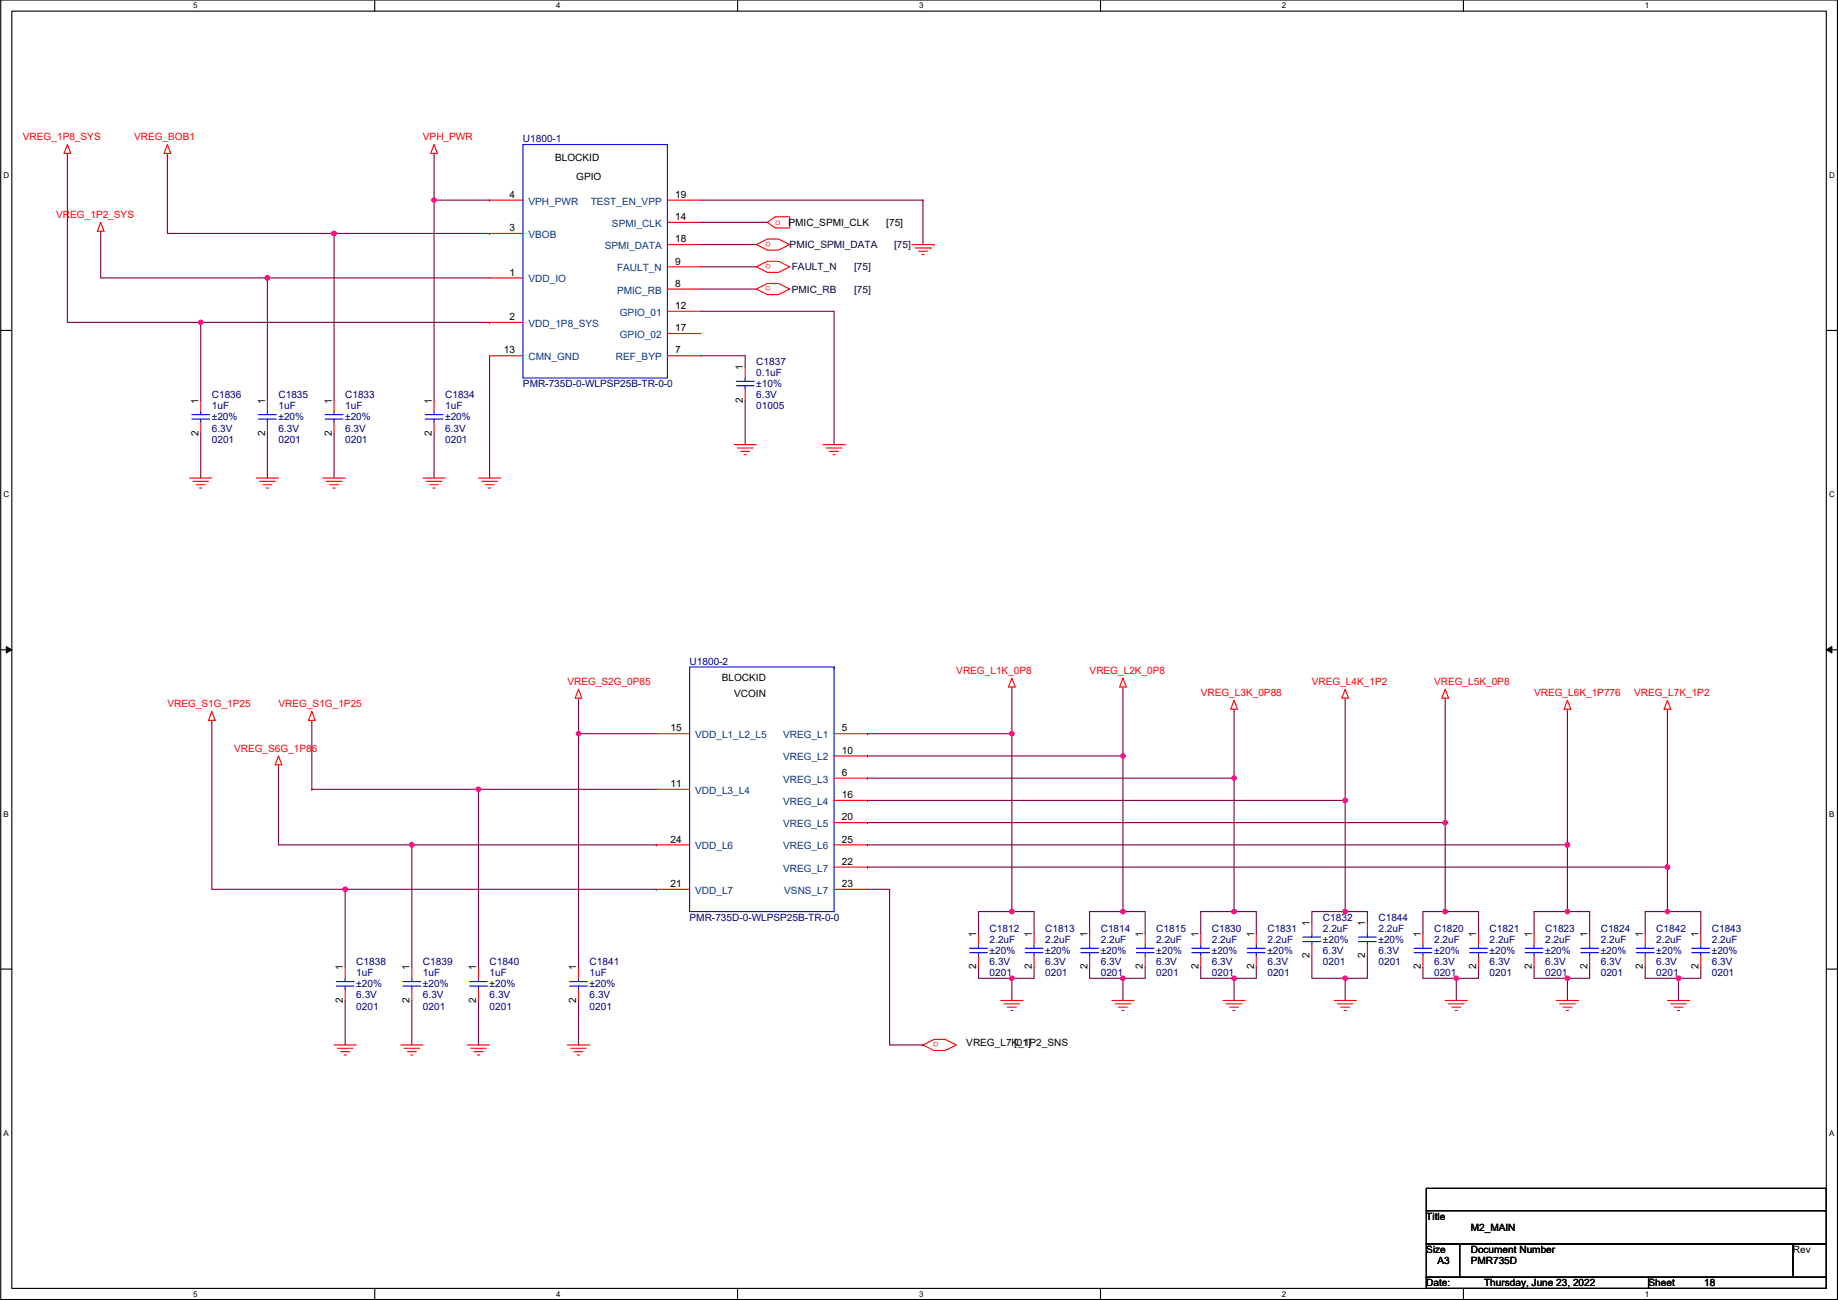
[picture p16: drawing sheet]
<svg xmlns="http://www.w3.org/2000/svg" width="420mm" height="297mm" viewBox="0 0 420 297" stroke-linecap="round" stroke-linejoin="round" font-family="sans-serif">
<defs><g id="words">
<g font-size="2.3" fill="#f00">
<text x="5.2" y="32">VREG_1P8_SYS</text>
<text x="30.6" y="32">VREG_BOB1</text>
<text x="96.7" y="32">VPH_PWR</text>
<text x="12.9" y="49.8">VREG_1P2_SYS</text>
<text x="177.2" y="51.4">o</text>
<text x="176.2" y="55.3" transform="rotate(180 176.2 55.3)">o</text>
<text x="176.2" y="60.3" transform="rotate(180 176.2 60.3)">o</text>
<text x="176.2" y="65.4" transform="rotate(180 176.2 65.4)">o</text>
<text x="218.6" y="154">VREG_L1K_0P8</text>
<text x="249.1" y="154">VREG_L2K_0P8</text>
<text x="38.3" y="161.6">VREG_S1G_1P25</text>
<text x="63.7" y="161.6">VREG_S1G_1P25</text>
<text x="129.7" y="156.5">VREG_S2G_0P85</text>
<text x="274.5" y="159">VREG_L3K_0P88</text>
<text x="299.9" y="156.5">VREG_L4K_1P2</text>
<text x="327.8" y="156.5">VREG_L5K_0P8</text>
<text x="350.7" y="159">VREG_L6K_1P776</text>
<text x="373.5" y="159">VREG_L7K_1P2</text>
<text x="53.5" y="171.7">VREG_S6G_1P86</text>
<text x="214.5" y="238.1" transform="rotate(180 214.5 238.1)">o</text>
</g>
<g font-size="2.3" fill="#000080">
<text x="119.5" y="32.6">U1800-1</text>
<text x="172.9" y="83.4">C1837</text>
<text x="119.5" y="88.4">PMR-735D-0-WLPSP25B-TR-0-0</text>
<text x="172.9" y="85.9">0.1uF</text>
<text x="172.9" y="88.4">±10%</text>
<text x="48.4" y="91">C1836</text>
<text x="48.4" y="93.5">1uF</text>
<text x="63.7" y="91">C1835</text>
<text x="63.7" y="93.5">1uF</text>
<text x="78.9" y="91">C1833</text>
<text x="78.9" y="93.5">1uF</text>
<text x="101.8" y="91">C1834</text>
<text x="101.8" y="93.5">1uF</text>
<text x="172.9" y="93.5">01005</text>
<text x="172.9" y="91">6.3V</text>
<text x="48.4" y="101.1">0201</text>
<text x="48.4" y="98.6">6.3V</text>
<text x="48.4" y="96.1">±20%</text>
<text x="63.7" y="101.1">0201</text>
<text x="63.7" y="98.6">6.3V</text>
<text x="63.7" y="96.1">±20%</text>
<text x="78.9" y="101.1">0201</text>
<text x="78.9" y="98.6">6.3V</text>
<text x="78.9" y="96.1">±20%</text>
<text x="101.8" y="101.1">0201</text>
<text x="101.8" y="98.6">6.3V</text>
<text x="101.8" y="96.1">±20%</text>
<text x="157.6" y="151.9">U1800-2</text>
<text x="157.6" y="210.4">PMR-735D-0-WLPSP25B-TR-0-0</text>
<text x="226.2" y="212.9">C1812</text>
<text x="226.2" y="215.4">2.2uF</text>
<text x="238.9" y="212.9">C1813</text>
<text x="238.9" y="215.4">2.2uF</text>
<text x="251.6" y="212.9">C1814</text>
<text x="251.6" y="215.4">2.2uF</text>
<text x="264.3" y="212.9">C1815</text>
<text x="264.3" y="215.4">2.2uF</text>
<text x="277" y="212.9">C1830</text>
<text x="277" y="215.4">2.2uF</text>
<text x="289.7" y="212.9">C1831</text>
<text x="289.7" y="215.4">2.2uF</text>
<text x="302.4" y="210.4">C1832</text>
<text x="302.4" y="212.9">2.2uF</text>
<text x="302.4" y="215.4">±20%</text>
<text x="315.1" y="210.4">C1844</text>
<text x="315.1" y="212.9">2.2uF</text>
<text x="315.1" y="215.4">±20%</text>
<text x="327.8" y="212.9">C1820</text>
<text x="327.8" y="215.4">2.2uF</text>
<text x="340.5" y="212.9">C1821</text>
<text x="340.5" y="215.4">2.2uF</text>
<text x="353.2" y="212.9">C1823</text>
<text x="353.2" y="215.4">2.2uF</text>
<text x="365.9" y="212.9">C1824</text>
<text x="365.9" y="215.4">2.2uF</text>
<text x="378.6" y="212.9">C1842</text>
<text x="378.6" y="215.4">2.2uF</text>
<text x="391.3" y="212.9">C1843</text>
<text x="391.3" y="215.4">2.2uF</text>
<text x="81.4" y="220.5">C1838</text>
<text x="96.7" y="220.5">C1839</text>
<text x="111.9" y="220.5">C1840</text>
<text x="134.8" y="220.5">C1841</text>
<text x="226.2" y="220.5">6.3V</text>
<text x="226.2" y="218">±20%</text>
<text x="238.9" y="220.5">6.3V</text>
<text x="238.9" y="218">±20%</text>
<text x="251.6" y="220.5">6.3V</text>
<text x="251.6" y="218">±20%</text>
<text x="264.3" y="220.5">6.3V</text>
<text x="264.3" y="218">±20%</text>
<text x="277" y="220.5">6.3V</text>
<text x="277" y="218">±20%</text>
<text x="289.7" y="220.5">6.3V</text>
<text x="289.7" y="218">±20%</text>
<text x="302.4" y="220.5">0201</text>
<text x="302.4" y="218">6.3V</text>
<text x="315.1" y="220.5">0201</text>
<text x="315.1" y="218">6.3V</text>
<text x="327.8" y="220.5">6.3V</text>
<text x="327.8" y="218">±20%</text>
<text x="340.5" y="220.5">6.3V</text>
<text x="340.5" y="218">±20%</text>
<text x="353.2" y="220.5">6.3V</text>
<text x="353.2" y="218">±20%</text>
<text x="365.9" y="220.5">6.3V</text>
<text x="365.9" y="218">±20%</text>
<text x="378.6" y="220.5">6.3V</text>
<text x="378.6" y="218">±20%</text>
<text x="391.3" y="220.5">6.3V</text>
<text x="391.3" y="218">±20%</text>
<text x="81.4" y="223.1">1uF</text>
<text x="81.4" y="225.6">±20%</text>
<text x="96.7" y="223.1">1uF</text>
<text x="96.7" y="225.6">±20%</text>
<text x="111.9" y="223.1">1uF</text>
<text x="111.9" y="225.6">±20%</text>
<text x="134.8" y="223.1">1uF</text>
<text x="134.8" y="225.6">±20%</text>
<text x="226.2" y="223.1">0201</text>
<text x="238.9" y="223.1">0201</text>
<text x="251.6" y="223.1">0201</text>
<text x="264.3" y="223.1">0201</text>
<text x="277" y="223.1">0201</text>
<text x="289.7" y="223.1">0201</text>
<text x="327.8" y="223.1">0201</text>
<text x="340.5" y="223.1">0201</text>
<text x="353.2" y="223.1">0201</text>
<text x="365.9" y="223.1">0201</text>
<text x="378.6" y="223.1">0201</text>
<text x="391.3" y="223.1">0201</text>
<text x="81.4" y="230.7">0201</text>
<text x="81.4" y="228.1">6.3V</text>
<text x="96.7" y="230.7">0201</text>
<text x="96.7" y="228.1">6.3V</text>
<text x="111.9" y="230.7">0201</text>
<text x="111.9" y="228.1">6.3V</text>
<text x="134.8" y="230.7">0201</text>
<text x="134.8" y="228.1">6.3V</text>
</g>
<g font-size="2.3">
<text x="126.9" y="36.9">BLOCKID</text>
<text x="131.7" y="41.2">GPIO</text>
<text x="116.5" y="45.2">4</text>
<text x="154.3" y="45.2">19</text>
<text x="116.5" y="52.8">3</text>
<text x="154.3" y="50.3">14</text>
<text x="180.3" y="51.6">PMIC_SPMI_CLK</text>
<text x="202.6" y="51.6">[75]</text>
<text x="154.3" y="55.4">18</text>
<text x="116.5" y="63">1</text>
<text x="154.3" y="60.5">9</text>
<text x="154.3" y="65.5">8</text>
<text x="154.3" y="70.6">12</text>
<text x="116.5" y="73.2">2</text>
<text x="154.3" y="75.7">17</text>
<text x="115.2" y="80.8">13</text>
<text x="154.3" y="80.8">7</text>
<text x="169.8" y="84.6" transform="rotate(-90 169.8 84.6)">1</text>
<text x="45.4" y="92.2" transform="rotate(-90 45.4 92.2)">1</text>
<text x="60.6" y="92.2" transform="rotate(-90 60.6 92.2)">1</text>
<text x="75.8" y="92.2" transform="rotate(-90 75.8 92.2)">1</text>
<text x="98.7" y="92.2" transform="rotate(-90 98.7 92.2)">1</text>
<text x="169.8" y="92" transform="rotate(-90 169.8 92)">2</text>
<text x="45.4" y="99.6" transform="rotate(-90 45.4 99.6)">2</text>
<text x="60.6" y="99.6" transform="rotate(-90 60.6 99.6)">2</text>
<text x="75.8" y="99.6" transform="rotate(-90 75.8 99.6)">2</text>
<text x="98.7" y="99.6" transform="rotate(-90 98.7 99.6)">2</text>
<text x="165" y="155.5">BLOCKID</text>
<text x="167.8" y="159.3">VCOIN</text>
<text x="153.3" y="167.1">15</text>
<text x="192.4" y="167.1">5</text>
<text x="192.4" y="172.2">10</text>
<text x="153.3" y="179.8">11</text>
<text x="192.4" y="177.3">6</text>
<text x="192.4" y="182.4">16</text>
<text x="192.4" y="187.5">20</text>
<text x="153.3" y="192.5">24</text>
<text x="192.4" y="192.5">25</text>
<text x="192.4" y="197.6">22</text>
<text x="153.3" y="202.7">21</text>
<text x="192.4" y="202.7">23</text>
<text x="223.2" y="214.1" transform="rotate(-90 223.2 214.1)">1</text>
<text x="235.9" y="214.1" transform="rotate(-90 235.9 214.1)">1</text>
<text x="248.6" y="214.1" transform="rotate(-90 248.6 214.1)">1</text>
<text x="261.3" y="214.1" transform="rotate(-90 261.3 214.1)">1</text>
<text x="274" y="214.1" transform="rotate(-90 274 214.1)">1</text>
<text x="286.7" y="214.1" transform="rotate(-90 286.7 214.1)">1</text>
<text x="299.4" y="211.6" transform="rotate(-90 299.4 211.6)">1</text>
<text x="312.1" y="211.6" transform="rotate(-90 312.1 211.6)">1</text>
<text x="324.8" y="214.1" transform="rotate(-90 324.8 214.1)">1</text>
<text x="337.5" y="214.1" transform="rotate(-90 337.5 214.1)">1</text>
<text x="350.2" y="214.1" transform="rotate(-90 350.2 214.1)">1</text>
<text x="362.9" y="214.1" transform="rotate(-90 362.9 214.1)">1</text>
<text x="375.6" y="214.1" transform="rotate(-90 375.6 214.1)">1</text>
<text x="388.3" y="214.1" transform="rotate(-90 388.3 214.1)">1</text>
<text x="78.4" y="221.7" transform="rotate(-90 78.4 221.7)">1</text>
<text x="93.6" y="221.7" transform="rotate(-90 93.6 221.7)">1</text>
<text x="108.9" y="221.7" transform="rotate(-90 108.9 221.7)">1</text>
<text x="131.7" y="221.7" transform="rotate(-90 131.7 221.7)">1</text>
<text x="223.2" y="221.5" transform="rotate(-90 223.2 221.5)">2</text>
<text x="235.9" y="221.5" transform="rotate(-90 235.9 221.5)">2</text>
<text x="248.6" y="221.5" transform="rotate(-90 248.6 221.5)">2</text>
<text x="261.3" y="221.5" transform="rotate(-90 261.3 221.5)">2</text>
<text x="274" y="221.5" transform="rotate(-90 274 221.5)">2</text>
<text x="286.7" y="221.5" transform="rotate(-90 286.7 221.5)">2</text>
<text x="299.4" y="219" transform="rotate(-90 299.4 219)">2</text>
<text x="312.1" y="219" transform="rotate(-90 312.1 219)">2</text>
<text x="324.8" y="221.5" transform="rotate(-90 324.8 221.5)">2</text>
<text x="337.5" y="221.5" transform="rotate(-90 337.5 221.5)">2</text>
<text x="350.2" y="221.5" transform="rotate(-90 350.2 221.5)">2</text>
<text x="362.9" y="221.5" transform="rotate(-90 362.9 221.5)">2</text>
<text x="375.6" y="221.5" transform="rotate(-90 375.6 221.5)">2</text>
<text x="388.3" y="221.5" transform="rotate(-90 388.3 221.5)">2</text>
<text x="78.4" y="229.1" transform="rotate(-90 78.4 229.1)">2</text>
<text x="93.6" y="229.1" transform="rotate(-90 93.6 229.1)">2</text>
<text x="108.9" y="229.1" transform="rotate(-90 108.9 229.1)">2</text>
<text x="131.7" y="229.1" transform="rotate(-90 131.7 229.1)">2</text>
<text x="220.9" y="239.1">VREG_L7K_1P2_SNS</text>
<text x="231.8" y="239.1">[01]</text>
<text x="326" y="278.7">Title</text>
<text x="336.2" y="281.2">M2_MAIN</text>
<text x="326" y="286.3">Size</text>
<text x="336.2" y="286.3">Document Number</text>
<text x="409.9" y="286.3">Rev</text>
<text x="326" y="293.9">Date:</text>
<text x="328.6" y="288.8">A3</text>
<text x="336.2" y="288.8">PMR735D</text>
<text x="339.3" y="293.9">Thursday, June 23, 2022</text>
<text x="376.8" y="293.9">Sheet</text>
<text x="389.5" y="293.9">18</text>
</g>
<g font-size="2.3" fill="#004080">
<text x="120.8" y="46.8">VPH_PWR</text>
<text x="135" y="46.8">TEST_EN_VPP</text>
<text x="139.9" y="51.8">SPMI_CLK</text>
<text x="120.8" y="54.4">VBOB</text>
<text x="138.2" y="56.9">SPMI_DATA</text>
<text x="120.8" y="64.5">VDD_IO</text>
<text x="141.1" y="62">FAULT_N</text>
<text x="141.1" y="67.1">PMIC_RB</text>
<text x="120.8" y="74.7">VDD_1P8_SYS</text>
<text x="141.7" y="72.2">GPIO_01</text>
<text x="141.7" y="77.2">GPIO_02</text>
<text x="120.8" y="82.3">CMN_GND</text>
<text x="140.8" y="82.3">REF_BYP</text>
<text x="158.9" y="168.7">VDD_L1_L2_L5</text>
<text x="179" y="168.7">VREG_L1</text>
<text x="179" y="173.8">VREG_L2</text>
<text x="179" y="178.8">VREG_L3</text>
<text x="158.9" y="181.4">VDD_L3_L4</text>
<text x="179" y="183.9">VREG_L4</text>
<text x="179" y="189">VREG_L5</text>
<text x="158.9" y="194.1">VDD_L6</text>
<text x="179" y="194.1">VREG_L6</text>
<text x="179" y="199.2">VREG_L7</text>
<text x="158.9" y="204.2">VDD_L7</text>
<text x="179.3" y="204.2">VSNS_L7</text>
</g>
<g font-size="2.3" fill="#000040">
<text x="180.5" y="56.7">PMIC_SPMI_DATA</text>
<text x="204.4" y="56.7">[75]</text>
<text x="181" y="61.8">FAULT_N</text>
<text x="195.2" y="61.8">[75]</text>
<text x="181" y="66.8">PMIC_RB</text>
<text x="195.2" y="66.8">[75]</text>
</g>
<g font-size="1.8">
<text x="44.2" y="1.9">5</text>
<text x="127.1" y="1.9">4</text>
<text x="210.1" y="1.9">3</text>
<text x="293.1" y="1.9">2</text>
<text x="376" y="1.9">1</text>
<text x=".8" y="40.7">D</text>
<text x="418.1" y="40.7">D</text>
<text x=".8" y="113.6">C</text>
<text x="418.1" y="113.6">C</text>
<text x=".8" y="186.6">B</text>
<text x="418.1" y="186.6">B</text>
<text x=".8" y="259.6">A</text>
<text x="418.1" y="259.6">A</text>
<text x="44.2" y="296.3">5</text>
<text x="127.1" y="296.3">4</text>
<text x="210.1" y="296.3">3</text>
<text x="293.1" y="296.3">2</text>
<text x="376" y="296.3">1</text>
</g>
</g></defs>
<path d="M.2 0h419.8v296.9h-419.8zM2.7 2.5h414.8v291.9h-414.8z" fill="none" stroke="#000" stroke-width=".25"/>
<g fill="#fff">
<path d="M44.2 .3h1v2h-1z"/>
<path d="M44.2 294.6h1v2.1h-1z"/>
</g>
<path d="M85.7 0v2.5M85.7 294.4v2.5" fill="none" stroke="#000" stroke-width=".25"/>
<g fill="#fff">
<path d="M127.1 .3h1v2h-1z"/>
<path d="M127.1 294.6h1v2.1h-1z"/>
</g>
<path d="M168.6 0v2.5M168.6 294.4v2.5" fill="none" stroke="#000" stroke-width=".25"/>
<g fill="#fff">
<path d="M210.1 .3h1v2h-1z"/>
<path d="M210.1 294.6h1v2.1h-1z"/>
</g>
<path d="M251.6 0v2.5M251.6 294.4v2.5" fill="none" stroke="#000" stroke-width=".25"/>
<g fill="#fff">
<path d="M293.1 .3h1v2h-1z"/>
<path d="M293.1 294.6h1v2.1h-1z"/>
</g>
<path d="M334.5 0v2.5M334.5 294.4v2.5" fill="none" stroke="#000" stroke-width=".25"/>
<g fill="#fff">
<path d="M376 .3h1v2h-1z"/>
<path d="M376 294.6h1v2.1h-1z"/>
<path d="M.8 39h1.3v2.1h-1.3z"/>
<path d="M418.1 39h1.3v2.1h-1.3z"/>
<path d="M.8 112h1.3v2h-1.3z"/>
<path d="M418.1 112h1.3v2h-1.3z"/>
</g>
<path d="M.2 75.5h2.5M417.5 75.5h2.5" fill="none" stroke="#000" stroke-width=".25"/>
<g fill="#fff">
<path d="M.8 185h1.2v2h-1.2z"/>
<path d="M418.1 185h1.2v2h-1.2z"/>
</g>
<path d="M.2 148.5h2.5M417.5 148.5h2.5" fill="none" stroke="#000" stroke-width=".25"/>
<path d="M1.4 147.7l1.3 .8-1.3 .7zM417.5 148.5l1.3-.8v1.5z" fill="#000" stroke="#000" stroke-width=".23"/>
<g fill="#fff">
<path d="M.8 257.9h1.2v2h-1.2z"/>
<path d="M418.1 257.9h1.2v2h-1.2z"/>
</g>
<g fill="none" stroke="#000" stroke-width=".25">
<path d="M.2 221.4h2.5M417.5 221.4h2.5M326 271.5h91.5v5.1h-91.5zM326 276.6h91.5v7.6h-91.5zM417.5 271.5h.1M417.5 276.6h.1M326 284.2h7.7v7.7h-7.7zM326 291.9h50.8v2.5h-50.8zM333.7 284.2h.1M333.7 284.2h76.2v7.7h-76.2zM376.8 291.9h.1M376.8 291.9h40.7v2.5h-40.7z"/>
<path d="M409.9 284.2h.1M409.9 284.2h7.6v7.7h-7.6zM417.5 284.2h.1M417.5 291.9h.1"/>
</g>
<g fill="none" stroke="#f00" stroke-width=".25">
<path d="M15.4 35.1v.5M15.4 33l.8 2.1h-1.6zM38.3 33l.7 2.1h-1.5zM38.3 35.1v.5M99.2 35.1v.5M99.2 33l.8 2.1h-1.5zM23 52.8v.5M23 50.8l.8 2h-1.5zM111.9 53.3h7.6M111.9 45.7h7.6M152.6 50.8h7.6M152.6 55.9h7.6"/>
<path d="M152.6 45.7h7.6M172.9 55.9l2.5-1.3h2.6l2.5 1.3-2.5 1.3h-2.6zM175.4 50.8l1.8-1.3h3.3v2.6h-3.3zM208.4 55.9h5.1M209.2 56.6h3.6M210 57.4h2M210.7 58.2h.5M212.8 56.6h.1M213.5 55.9h.1M111.9 73.7h7.6M111.9 63.5h7.6M152.6 61h7.6"/>
<path d="M152.6 71.1h7.6M152.6 76.2h7.6M152.6 66h7.6M172.9 61l2.5-1.3h2.6l2.5 1.3-2.5 1.2h-2.6zM172.9 66l2.5-1.2h2.6l2.5 1.2-2.5 1.3h-2.6zM45.9 91.4v2.6M45.9 96.5v2.6M61.1 91.4v2.6M61.1 96.5v2.6M76.4 91.4v2.6M76.4 96.5v2.6M99.2 91.4v2.6"/>
<path d="M99.2 96.5v2.6M111.9 81.3h7.6M152.6 81.3h7.6M170.3 83.8v2.6M170.3 88.9v2.5M43.3 109.2h5.1M44.1 110h3.6M44.9 110.8h2M45.6 111.5h.5M58.6 109.2h5.1M59.3 110h3.6M60.1 110.8h2"/>
<path d="M60.9 111.5h.5M73.8 109.2h5.1M74.6 110h3.5M75.3 110.8h2.1M76.1 111.5h.5M96.7 109.2h5.1M97.4 110h3.6M98.2 110.8h2M99 111.5h.5M109.4 109.2h5.1M110.1 110h3.6M110.9 110.8h2"/>
<path d="M111.7 111.5h.5M167.8 101.6h5.1M168.6 102.4h3.5M169.3 103.1h2.1M170.1 103.9h.5M188.1 101.6h5.1M188.9 102.4h3.5M189.6 103.1h2.1M190.4 103.9h.5M132.2 159.5v.5M132.2 157.5l.8 2h-1.5zM231.3 154.9l.8 2.1h-1.6z"/>
<path d="M231.3 157v.5M256.7 154.9l.8 2.1h-1.6zM256.7 157v.5M307.5 159.5v.5M307.5 157.5l.8 2h-1.6zM330.4 157.5l.7 2h-1.5zM330.4 159.5v.5M48.4 162.6l.8 2h-1.5zM48.4 164.6v.5M63.7 174.8v.5M63.7 172.7l.7 2.1h-1.5zM71.3 164.6v.5"/>
<path d="M71.3 162.6l.7 2h-1.5zM150 167.6h7.6M190.7 167.6h7.6M190.7 172.7h7.6M190.7 177.8h7.6M282.1 162.1v.5M282.1 160l.8 2.1h-1.6zM358.3 162.1v.5M358.3 160l.8 2.1h-1.6zM381.2 162.1v.5M381.2 160l.7 2.1h-1.5zM150 180.3h7.6"/>
<path d="M150 193h7.6M190.7 182.9h7.6M190.7 188h7.6M190.7 193h7.6M190.7 198.1h7.6M150 203.2h7.6M190.7 203.2h7.6M223.7 213.4v2.5M223.7 218.4v2.6M236.4 213.4v2.5M236.4 218.4v2.6M249.1 213.4v2.5"/>
<path d="M249.1 218.4v2.6M261.8 213.4v2.5M261.8 218.4v2.6M274.5 213.4v2.5M274.5 218.4v2.6M287.2 213.4v2.5M287.2 218.4v2.6M299.9 210.8v2.6M299.9 215.9v2.5M312.6 210.8v2.6M312.6 215.9v2.5M325.3 213.4v2.5"/>
<path d="M325.3 218.4v2.6M338 213.4v2.5M338 218.4v2.6M350.7 213.4v2.5M350.7 218.4v2.6M363.4 213.4v2.5M363.4 218.4v2.6M376.1 213.4v2.5M376.1 218.4v2.6M388.8 213.4v2.5M388.8 218.4v2.6M76.4 238.8h5"/>
<path d="M77.1 239.5h3.6M78.9 221v2.5M78.9 226.1v2.5M91.6 238.8h5.1M92.4 239.5h3.5M94.1 221v2.5M94.1 226.1v2.5M106.8 238.8h5.1M107.6 239.5h3.6M109.4 221v2.5M109.4 226.1v2.5M129.7 238.8h5.1"/>
<path d="M130.5 239.5h3.5M132.2 221v2.5M132.2 226.1v2.5M211 238.8l2.5-1.3h2.6l2.5 1.3-2.5 1.2h-2.6zM228.8 228.6h5M229.5 229.4h3.6M230.3 230.1h2M231.1 230.9h.5M254.2 228.6h5M254.9 229.4h3.6M255.7 230.1h2M256.5 230.9h.5"/>
<path d="M279.6 228.6h5M280.3 229.4h3.6M281.1 230.1h2M281.9 230.9h.5M305 228.6h5M305.7 229.4h3.6M306.5 230.1h2M307.3 230.9h.5M330.4 228.6h5M331.1 229.4h3.6M331.9 230.1h2M332.7 230.9h.5"/>
<path d="M355.8 228.6h5M356.5 229.4h3.6M357.3 230.1h2M358.1 230.9h.5M381.2 228.6h5M381.9 229.4h3.6M382.7 230.1h2M383.5 230.9h.5M77.9 240.3h2M78.7 241.1h.5M93.1 240.3h2.1M93.9 241.1h.5"/>
<path d="M108.4 240.3h2M109.1 241.1h.5M131.2 240.3h2.1M132 241.1h.5"/>
</g>
<g fill="none" stroke="#00f" stroke-width=".25">
<path d="M119.5 33h33.1v53.4h-33.1zM152.6 33h.1M43.9 94.7h4M43.9 95.8h4M45.9 94v.7M45.9 95.8v.7M59.1 94.7h4.1M59.1 95.8h4.1M61.1 94v.7M61.1 95.8v.7M74.3 94.7h4.1M74.3 95.8h4.1"/>
<path d="M76.4 94v.7M76.4 95.8v.7M97.2 94.7h4.1M97.2 95.8h4.1M99.2 94v.7M99.2 95.8v.7M168.3 87.1h4.1M168.3 88.1h4.1M170.3 86.4v.7M170.3 88.1v.8M157.6 152.4h33.1v55.9h-33.1zM190.7 152.4h.1"/>
<path d="M221.7 216.7h4M221.7 217.7h4M223.7 215.9v.8M223.7 217.7v.7M234.4 216.7h4M234.4 217.7h4M236.4 215.9v.8M236.4 217.7v.7M247.1 216.7h4M247.1 217.7h4M249.1 215.9v.8M249.1 217.7v.7"/>
<path d="M259.8 216.7h4M259.8 217.7h4M261.8 215.9v.8M261.8 217.7v.7M272.5 216.7h4M272.5 217.7h4M274.5 215.9v.8M274.5 217.7v.7M285.2 216.7h4M285.2 217.7h4M287.2 215.9v.8M287.2 217.7v.7"/>
<path d="M297.9 214.1h4M297.9 215.1h4M299.9 213.4v.7M299.9 215.1v.8M310.6 214.1h4M310.6 215.1h4M312.6 213.4v.7M312.6 215.1v.8M323.3 216.7h4M323.3 217.7h4M325.3 215.9v.8M325.3 217.7v.7"/>
<path d="M336 216.7h4M336 217.7h4M338 215.9v.8M338 217.7v.7M348.7 216.7h4M348.7 217.7h4M350.7 215.9v.8M350.7 217.7v.7M361.4 216.7h4M361.4 217.7h4M363.4 215.9v.8M363.4 217.7v.7"/>
<path d="M374.1 216.7h4M374.1 217.7h4M376.1 215.9v.8M376.1 217.7v.7M386.8 216.7h4M386.8 217.7h4M388.8 215.9v.8M388.8 217.7v.7M76.9 224.3h4M76.9 225.3h4M78.9 223.5v.8M78.9 225.3v.8"/>
<path d="M92.1 224.3h4.1M92.1 225.3h4.1M94.1 223.5v.8M94.1 225.3v.8M107.4 224.3h4M107.4 225.3h4M109.4 223.5v.8M109.4 225.3v.8M130.2 224.3h4.1M130.2 225.3h4.1M132.2 223.5v.8M132.2 225.3v.8"/>
</g>
<g fill="none" stroke="#800040" stroke-width=".25">
<path d="M15.4 35.6v38.1h30.5M38.3 35.6v17.7h38.1M99.2 35.6v10.1M23 53.3v10.2h38.1M76.4 53.3v38.1M76.4 53.3h35.5M99.2 45.7v45.7M99.2 45.7h12.7M111.9 45.7h.1M111.9 53.3h.1M160.2 50.8h15.2M160.2 55.9h12.7"/>
<path d="M160.2 45.7h50.8M211 45.7h.1M211 45.7v10.2M45.9 73.7v17.7M45.9 73.7h66M61.1 63.5h50.8M61.1 63.5h.1M61.1 63.5v27.9M111.9 73.7h.1M160.2 61h12.7M160.2 66h12.7M160.2 71.1h30.5v30.5"/>
<path d="M45.9 99.1v10.1M61.1 99.1v10.1M76.4 99.1v10.1M99.2 99.1v10.1M111.9 81.3v27.9M160.2 81.3h10.1v2.5M170.3 91.4v10.2M231.3 157.5v10.1M256.7 157.5v15.2M48.4 165.1v38.1h30.5M63.7 175.3v17.7h30.4v28M71.3 165.1v15.2"/>
<path d="M132.2 160v7.6M132.2 167.6v53.4M132.2 167.6h17.8M198.3 177.8h83.8M198.3 167.6h.1M198.3 172.7h.1M198.3 177.8h.1M198.3 167.6h33M198.3 172.7h58.4M231.3 167.6v40.7M256.7 172.7v35.6M282.1 162.6v15.2"/>
<path d="M282.1 177.8v30.5M307.5 160v22.9M330.4 160v28M358.3 162.6v30.4M381.2 162.6v35.5M71.3 180.3h.1M71.3 180.3h38.1M94.1 193h55.9M150 193h.1M150 180.3h-40.6v40.7M198.3 182.9h109.2M198.3 182.9h.1"/>
<path d="M198.3 188h.1M198.3 193h.1M198.3 198.1h.1M198.3 188h132.1M198.3 193h160M198.3 198.1h182.9M307.5 182.9v25.4M330.4 188v20.3M358.3 193v15.3M381.2 198.1v10.2M78.9 203.2v17.8M78.9 203.2h71.1"/>
<path d="M150 203.2h.1M198.3 203.2h5.1v35.6h7.6M231.3 208.3h5.1v5.1M231.3 208.3h-7.6v5.1M256.7 208.3h5.1v5.1M256.7 208.3h-7.6v5.1M282.1 208.3h-7.6v5.1M282.1 208.3h5.1v5.1M299.9 218.4v5.1h7.6M307.5 208.3h-7.6v2.5M307.5 208.3h5.1v2.5M312.6 218.4v5.1h-5.1"/>
<path d="M330.4 208.3h-5.1v5.1M330.4 208.3h7.6v5.1M358.3 208.3h-7.6v5.1M358.3 208.3h5.1v5.1M381.2 208.3h-5.1v5.1M381.2 208.3h7.6v5.1M78.9 228.6v10.2M94.1 228.6v10.2M109.4 228.6v10.2M132.2 228.6v10.2M211 238.8h.1M223.7 221v2.5h7.6"/>
<path d="M231.3 223.5v5.1M236.4 221v2.5h-5.1M249.1 221v2.5h7.6M256.7 223.5v5.1M261.8 221v2.5h-5.1M274.5 221v2.5h7.6M282.1 223.5v5.1M287.2 221v2.5h-5.1M307.5 223.5v5.1M325.3 221v2.5h7.6M332.9 223.5v5.1M338 221v2.5h-5.1"/>
<path d="M350.7 221v2.5h7.6M358.3 223.5v5.1M363.4 221v2.5h-5.1M376.1 221v2.5h7.6M383.7 223.5v5.1M388.8 221v2.5h-5.1"/>
</g>
<g fill="#f0f" stroke="#f0f" stroke-width=".25">
<circle cx="99.2" cy="45.7" r=".51"/>
<circle cx="76.4" cy="53.3" r=".51"/>
<circle cx="61.1" cy="63.5" r=".51"/>
<circle cx="45.9" cy="73.7" r=".51"/>
<circle cx="132.2" cy="167.6" r=".51"/>
<circle cx="231.3" cy="167.6" r=".51"/>
<circle cx="231.3" cy="208.3" r=".51"/>
<circle cx="256.7" cy="172.7" r=".51"/>
<circle cx="256.7" cy="208.3" r=".51"/>
<circle cx="282.1" cy="177.8" r=".51"/>
<circle cx="282.1" cy="208.3" r=".51"/>
<circle cx="109.4" cy="180.3" r=".51"/>
<circle cx="307.5" cy="182.9" r=".51"/>
<circle cx="307.5" cy="208.3" r=".51"/>
<circle cx="330.4" cy="188" r=".51"/>
<circle cx="330.4" cy="208.3" r=".51"/>
<circle cx="94.1" cy="193" r=".51"/>
<circle cx="358.3" cy="193" r=".51"/>
<circle cx="358.3" cy="208.3" r=".51"/>
<circle cx="381.2" cy="198.1" r=".51"/>
<circle cx="78.9" cy="203.2" r=".51"/>
<circle cx="307.5" cy="223.5" r=".51"/>
<circle cx="231.3" cy="223.5" r=".51"/>
<circle cx="256.7" cy="223.5" r=".51"/>
<circle cx="282.1" cy="223.5" r=".51"/>
<circle cx="332.9" cy="223.5" r=".51"/>
<circle cx="358.3" cy="223.5" r=".51"/>
<circle cx="383.7" cy="223.5" r=".51"/>
<circle cx="381.2" cy="208.3" r=".51"/>
</g>
<use href="#words"/>
</svg>
